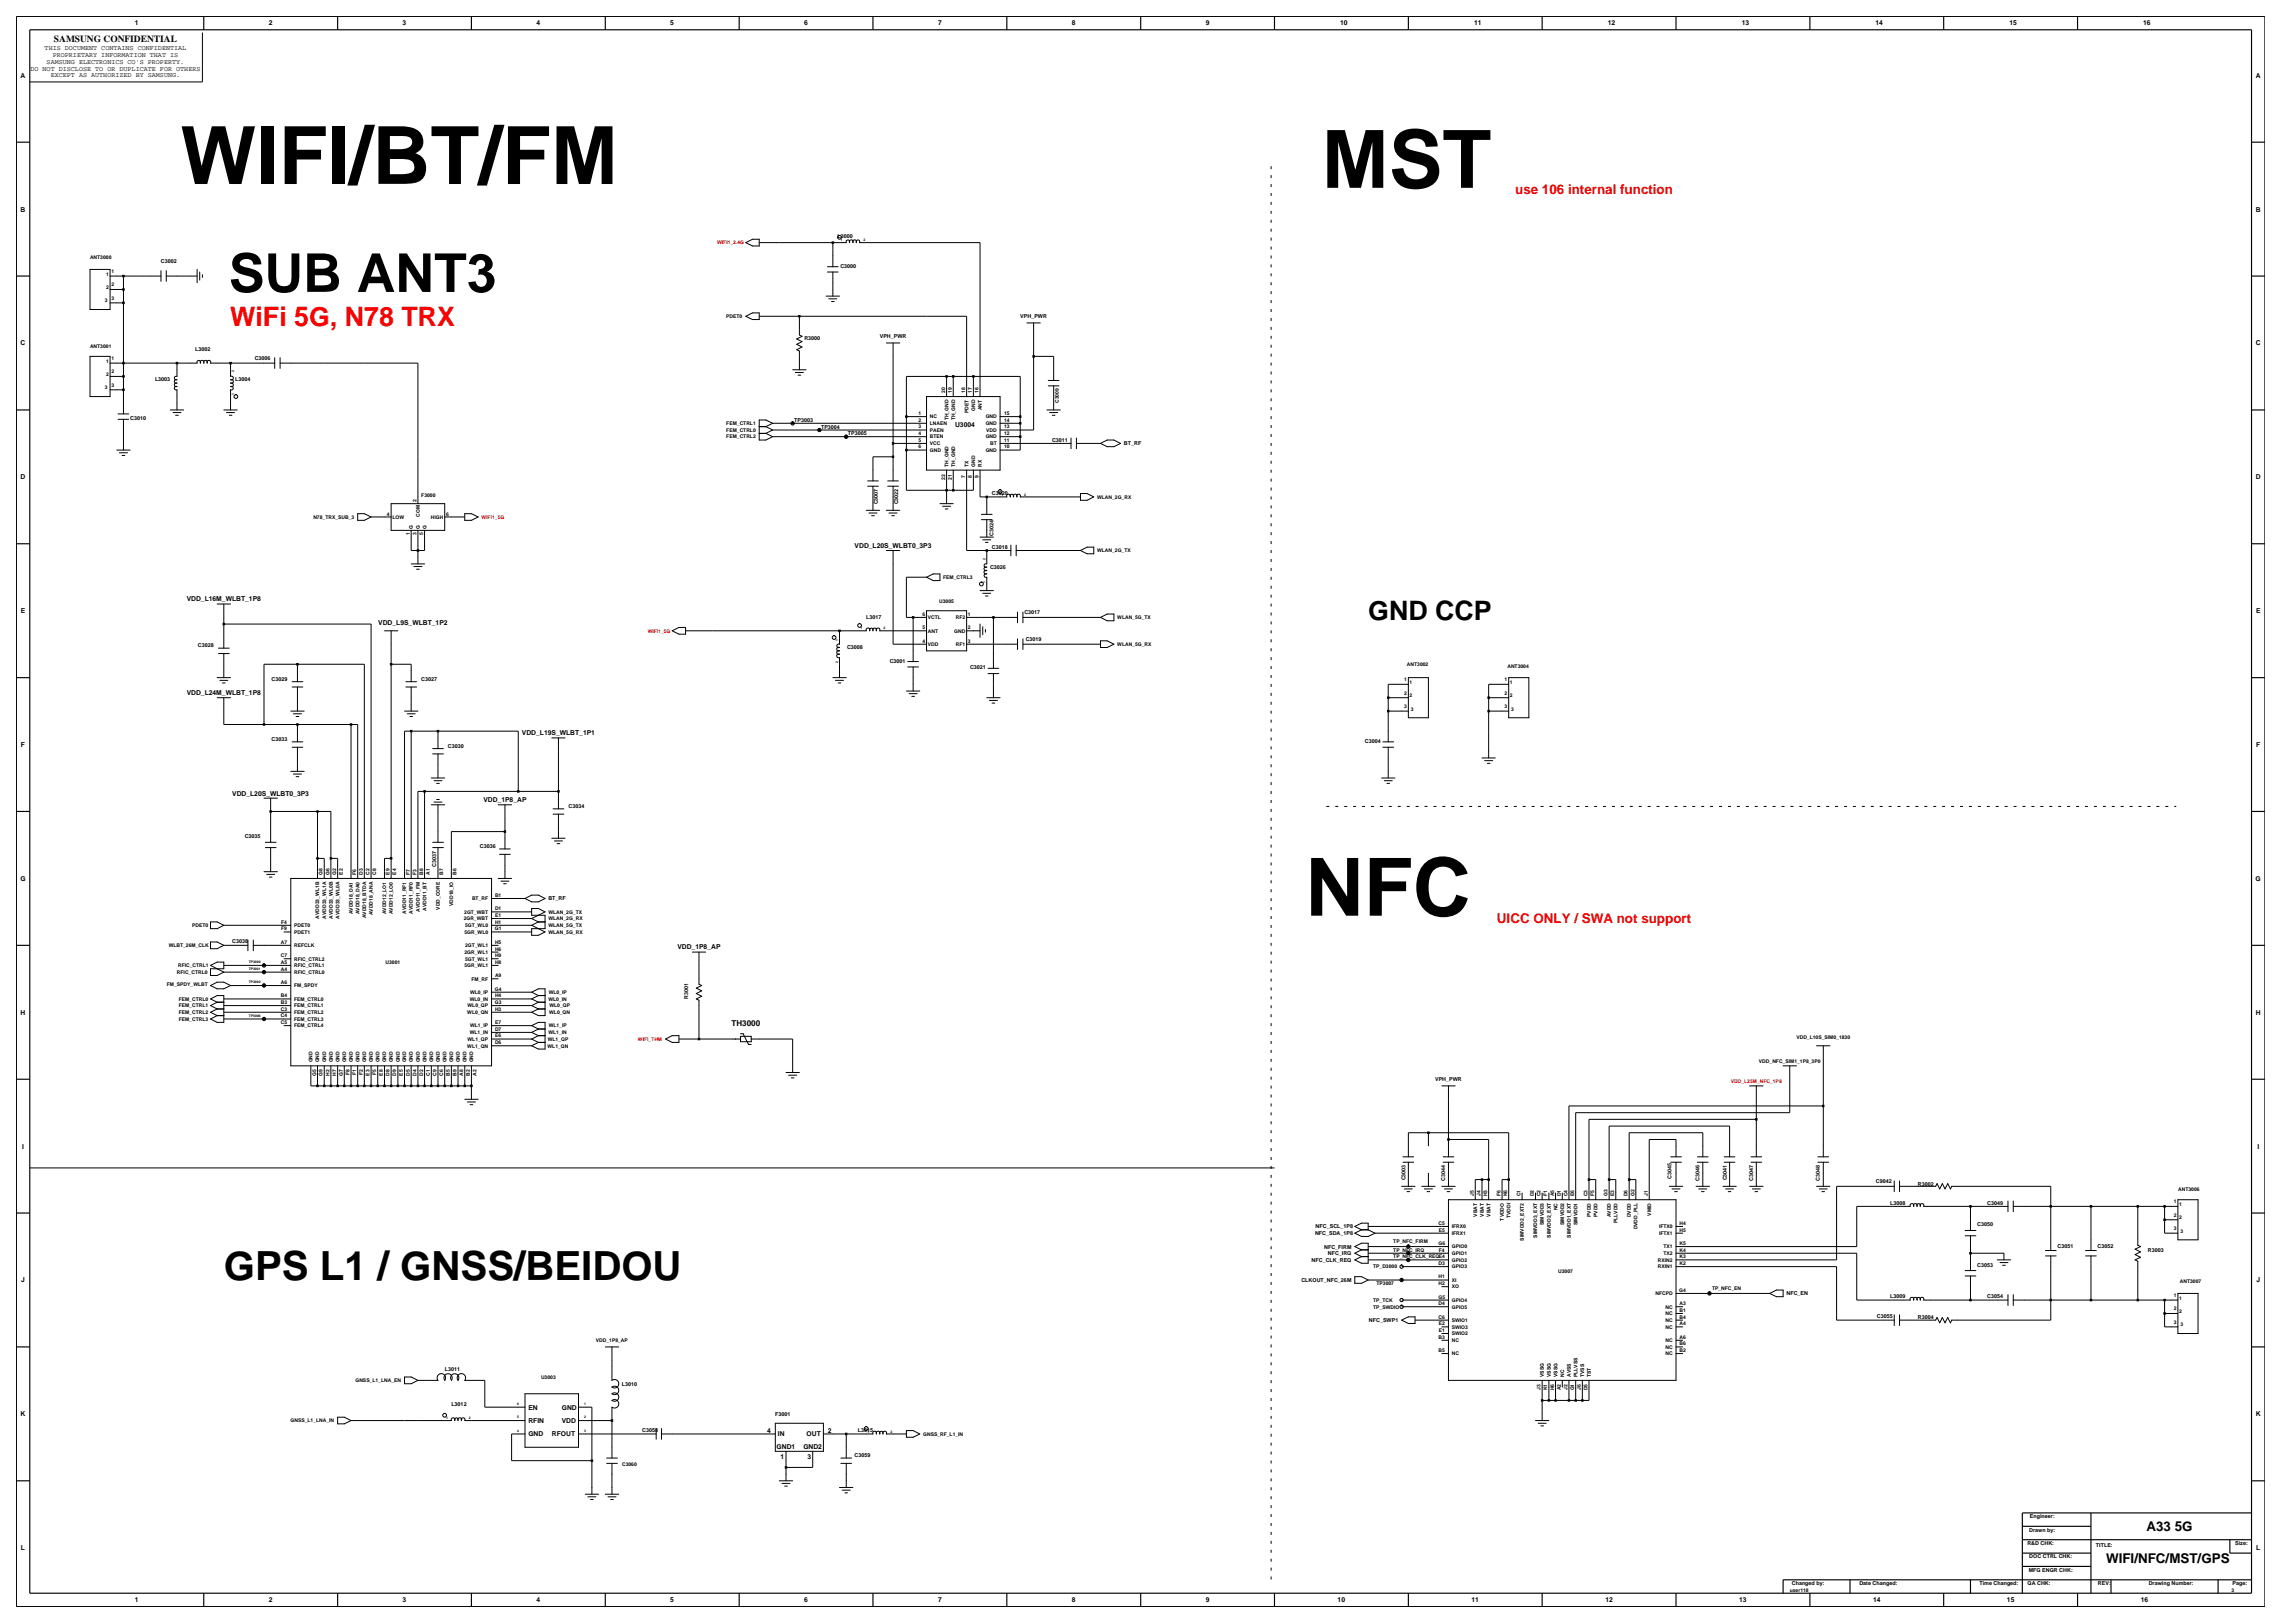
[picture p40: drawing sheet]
<svg xmlns="http://www.w3.org/2000/svg" width="420mm" height="297mm" viewBox="0 0 420 297" stroke-linecap="round" stroke-linejoin="round" font-family="sans-serif">
<defs><g id="words">
<g font-size="14.7">
<text x="33" y="33.7">WIFI/BT/FM</text>
<text x="241.9" y="34.4">MST</text>
<text x="238.9" y="167.6">NFC</text>
</g>
<text font-size="9.8" x="41.9" y="53.4">SUB ANT3</text>
<text font-size="7.4" x="41" y="234.2">GPS L1 / GNSS/BEIDOU</text>
<text font-size="4.9" fill="#f00" x="42.1" y="59.6">WiFi 5G, N78 TRX</text>
<text font-size="4.9" x="250.4" y="113.5">GND CCP</text>
<g font-size="2.5" fill="#f00">
<text x="277.3" y="35.5">use 106 internal function</text>
<text x="274" y="169">UICC ONLY / SWA not support</text>
</g>
<g font-size="2.5">
<text x="392.8" y="280.1">A33 5G</text>
<text x="385.4" y="285.9">WIFI/NFC/MST/GPS</text>
</g>
<text font-size="1.7" x="9.9" y="7.7">SAMSUNG CONFIDENTIAL</text>
<text font-size="1.5" x="133.9" y="187.7">TH3000</text>
<g font-size="1.2">
<text x="24.7" y="4.7">1</text>
<text x="49.2" y="4.7">2</text>
<text x="73.7" y="4.7">3</text>
<text x="98.2" y="4.7">4</text>
<text x="122.7" y="4.7">5</text>
<text x="147.2" y="4.7">6</text>
<text x="171.7" y="4.7">7</text>
<text x="196.2" y="4.7">8</text>
<text x="220.7" y="4.7">9</text>
<text x="245.3" y="4.7">10</text>
<text x="269.8" y="4.7">11</text>
<text x="294.3" y="4.7">12</text>
<text x="318.7" y="4.7">13</text>
<text x="343.2" y="4.7">14</text>
<text x="367.7" y="4.7">15</text>
<text x="392.2" y="4.7">16</text>
<text x="8.2" y="9.2">THIS DOCUMENT CONTAINS CONFIDENTIAL</text>
<text x="8.5" y="11.7">SAMSUNG ELECTRONICS CO'S PROPERTY.</text>
<text x="9.6" y="10.5">PROPRIETARY INFORMATION THAT IS</text>
<text x="3.8" y="14.2">A</text>
<text x="5.6" y="12.9">DO NOT DISCLOSE TO OR DUPLICATE FOR OTHERS</text>
<text x="9.3" y="14.1">EXCEPT AS AUTHORIZED BY SAMSUNG.</text>
<text x="412.8" y="14.2">A</text>
<text x="3.8" y="38.7">B</text>
<text x="412.8" y="38.7">B</text>
<text x="3.8" y="63.2">C</text>
<text x="412.8" y="63.2">C</text>
<text x="174.8" y="78.2">U3004</text>
<text x="3.8" y="87.7">D</text>
<text x="412.8" y="87.7">D</text>
<text x="156.4" y="100.3">VDD_L20S_WLBT0_3P3</text>
<text x="3.8" y="112.2">E</text>
<text x="34.2" y="110.1">VDD_L16M_WLBT_1P8</text>
<text x="412.9" y="112.2">E</text>
<text x="69.2" y="114.3">VDD_L9S_WLBT_1P2</text>
<text x="34.2" y="127.2">VDD_L24M_WLBT_1P8</text>
<text x="3.8" y="136.7">F</text>
<text x="95.5" y="134.6">VDD_L19S_WLBT_1P1</text>
<text x="412.9" y="136.7">F</text>
<text x="42.5" y="145.6">VDD_L20S_WLBT0_3P3</text>
<text x="88.5" y="146.8">VDD_1P8_AP</text>
<text x="3.7" y="161.2">G</text>
<text x="412.8" y="161.2">G</text>
<text x="124" y="173.7">VDD_1P8_AP</text>
<text x="3.8" y="185.7">H</text>
<text x="412.8" y="185.7">H</text>
<text x="4" y="210.2">I</text>
<text x="413.1" y="210.2">I</text>
<text x="3.9" y="234.7">J</text>
<text x="412.9" y="234.7">J</text>
<text x="96.7" y="257.9">EN</text>
<text x="102.8" y="257.9">GND</text>
<text x="3.8" y="259.2">K</text>
<text x="96.7" y="262.8">GND</text>
<text x="96.7" y="260.4">RFIN</text>
<text x="101" y="262.8">RFOUT</text>
<text x="102.8" y="260.4">VDD</text>
<text x="140.4" y="262.1">4</text>
<text x="142.4" y="262.8">IN</text>
<text x="147.6" y="262.8">OUT</text>
<text x="151.5" y="262.1">2</text>
<text x="412.8" y="259.2">K</text>
<text x="142.1" y="265.1">GND1</text>
<text x="142.9" y="267">1</text>
<text x="147" y="265.1">GND2</text>
<text x="147.8" y="267">3</text>
<text x="3.8" y="283.7">L</text>
<text x="412.9" y="283.7">L</text>
<text x="24.7" y="293.2">1</text>
<text x="49.2" y="293.2">2</text>
<text x="73.7" y="293.2">3</text>
<text x="98.2" y="293.2">4</text>
<text x="122.7" y="293.2">5</text>
<text x="147.2" y="293.2">6</text>
<text x="171.7" y="293.2">7</text>
<text x="196.2" y="293.2">8</text>
<text x="220.7" y="293.2">9</text>
<text x="244.8" y="293.2">10</text>
<text x="269.3" y="293.2">11</text>
<text x="293.8" y="293.2">12</text>
<text x="318.3" y="293.2">13</text>
<text x="342.8" y="293.2">14</text>
<text x="367.3" y="293.2">15</text>
<text x="391.8" y="293.2">16</text>
</g>
<g font-size="1">
<text x="153.3" y="43.5">L3000</text>
<text x="29.5" y="48.1">C3002</text>
<text x="153.8" y="49">C3000</text>
<text x="186.7" y="58.2">VPH_PWR</text>
<text x="35.7" y="64.2">L3002</text>
<text x="46.6" y="65.8">C3006</text>
<text x="147.2" y="62.2">R3000</text>
<text x="161" y="61.9">VPH_PWR</text>
<text x="28.4" y="69.8">L3003</text>
<text x="43.1" y="69.8">L3004</text>
<text x="23.8" y="76.9">C3010</text>
<text x="145.4" y="77.2">TP3003</text>
<text x="150.3" y="78.4">TP3004</text>
<text x="155.2" y="79.7">TP3005</text>
<text x="192.5" y="80.8">C3011</text>
<text x="205.7" y="81.5">BT_RF</text>
<text x="160.7" y="92.3" transform="rotate(-90 160.7 92.3)">C3007</text>
<text x="164.4" y="92.3" transform="rotate(-90 164.4 92.3)">C3022</text>
<text x="181.5" y="90.6">C3020</text>
<text x="181.5" y="100.4">C3018</text>
<text x="181.8" y="98.1" transform="rotate(-90 181.8 98.1)">C3024</text>
<text x="181.2" y="104.1">C3026</text>
<text x="158.5" y="113.2">L3017</text>
<text x="187.5" y="112.4">C3017</text>
<text x="36.2" y="118.5">C3028</text>
<text x="155" y="118.8">C3008</text>
<text x="187.7" y="117.3">C3019</text>
<text x="49.7" y="124.6">C3029</text>
<text x="77.1" y="124.6">C3027</text>
<text x="162.8" y="121.2">C3001</text>
<text x="177.5" y="122.5">C3021</text>
<text x="49.7" y="135.6">C3033</text>
<text x="82" y="136.9">C3030</text>
<text x="249.8" y="135.9">C3004</text>
<text x="104" y="147.9">C3034</text>
<text x="44.8" y="153.4">C3035</text>
<text x="87.8" y="155.2">C3036</text>
<text x="79.9" y="158.6" transform="rotate(-90 79.9 158.6)">C3037</text>
<text x="100.4" y="164.8">BT_RF</text>
<text x="42.5" y="172.5">C3038</text>
<text x="126" y="182.8" transform="rotate(-90 126 182.8)">R3001</text>
<text x="262.6" y="197.8">VPH_PWR</text>
<text x="305.9" y="215.7" transform="rotate(-90 305.9 215.7)">C3045</text>
<text x="257.2" y="216" transform="rotate(-90 257.2 216)">C3003</text>
<text x="264.5" y="216.2" transform="rotate(-90 264.5 216.2)">C3044</text>
<text x="311" y="216.2" transform="rotate(-90 311 216.2)">C3046</text>
<text x="316" y="216" transform="rotate(-90 316 216)">C3041</text>
<text x="320.8" y="216.2" transform="rotate(-90 320.8 216.2)">C3047</text>
<text x="333.1" y="216.2" transform="rotate(-90 333.1 216.2)">C3048</text>
<text x="343.3" y="216.6">C9042</text>
<text x="345.9" y="220.5">L3008</text>
<text x="351" y="217">R3002</text>
<text x="363.7" y="220.5">C3049</text>
<text x="240.7" y="226">NFC_SDA_1P8</text>
<text x="240.8" y="224.8">NFC_SCL_1P8</text>
<text x="361.8" y="224.4">C3050</text>
<text x="240" y="230.9">NFC_CLK_REQ</text>
<text x="242.3" y="228.5">NFC_FIRM</text>
<text x="243" y="229.7">NFC_IRQ</text>
<text x="361.8" y="231.8">C3053</text>
<text x="376.5" y="228.4">C3051</text>
<text x="383.9" y="228.4">C3052</text>
<text x="393.1" y="229">R3003</text>
<text x="238.2" y="234.6">CLKOUT_NFC_26M</text>
<text x="326.9" y="237">NFC_EN</text>
<text x="345.9" y="237.6">L3009</text>
<text x="363.7" y="237.6">C3054</text>
<text x="250.5" y="241.9">NFC_SWP1</text>
<text x="343.5" y="241.3">C3055</text>
<text x="351" y="241.4">R3004</text>
<text x="81.4" y="250.8">L3011</text>
<text x="82.6" y="257.2">L3012</text>
<text x="113.8" y="253.6">L3010</text>
<text x="117.5" y="262.1">C3058</text>
<text x="141.9" y="259.1">F3001</text>
<text x="157" y="262.1">L3015</text>
<text x="156.4" y="266.7">C3059</text>
<text x="371.4" y="280.2">Drawn by:</text>
<text x="371.5" y="277.8">Engineer:</text>
<text x="371" y="282.7">R&amp;D CHK:</text>
<text x="371.3" y="287.6">MFG ENGR CHK:</text>
<text x="371.4" y="285.2">DOC CTRL CHK:</text>
<text x="383.6" y="283">TITLE:</text>
<text x="409.1" y="282.7">Size:</text>
<text x="327.9" y="290.1">Changed by:</text>
<text x="340.3" y="290.1">Date Changed:</text>
<text x="362.2" y="290.1">Time Changed:</text>
<text x="371.1" y="290.1">QA CHK:</text>
<text x="383.9" y="290.1">REV:</text>
<text x="393.2" y="290.1">Drawing Number:</text>
<text x="408.6" y="290.1">Page:</text>
</g>
<g font-size=".9">
<text x="16.5" y="47.4">ANT3000</text>
<text x="19.4" y="50.4">1</text>
<text x="19.4" y="52.9">2</text>
<text x="20.4" y="50">1</text>
<text x="20.4" y="52.4">2</text>
<text x="19.2" y="55.3">3</text>
<text x="20.4" y="54.8">3</text>
<text x="132.9" y="58.2">PDET0</text>
<text x="16.5" y="63.7">ANT3001</text>
<text x="20.4" y="65.9">1</text>
<text x="19.2" y="71.3">3</text>
<text x="19.4" y="68.8">2</text>
<text x="19.4" y="66.4">1</text>
<text x="20.4" y="68.3">2</text>
<text x="20.4" y="70.8">3</text>
<text x="172.9" y="71.8" transform="rotate(-90 172.9 71.8)">20</text>
<text x="174.2" y="71.8" transform="rotate(-90 174.2 71.8)">19</text>
<text x="176.6" y="71.8" transform="rotate(-90 176.6 71.8)">18</text>
<text x="177.8" y="71.8" transform="rotate(-90 177.8 71.8)">17</text>
<text x="179.1" y="71.8" transform="rotate(-90 179.1 71.8)">16</text>
<text x="132.9" y="77.8">FEM_CTRL1</text>
<text x="168.1" y="77.2">2</text>
<text x="168.1" y="75.9">1</text>
<text x="170.2" y="77.8">LNAEN</text>
<text x="170.2" y="76.6">NC</text>
<text x="173.6" y="76.9" transform="rotate(-90 173.6 76.9)">TH_GND</text>
<text x="174.8" y="76.9" transform="rotate(-90 174.8 76.9)">TH_GND</text>
<text x="177.2" y="75.6" transform="rotate(-90 177.2 75.6)">PDET</text>
<text x="178.5" y="75.2" transform="rotate(-90 178.5 75.2)">GND</text>
<text x="179.7" y="75.1" transform="rotate(-90 179.7 75.1)">ANT</text>
<text x="180.4" y="77.8">GND</text>
<text x="180.4" y="76.6">GND</text>
<text x="183.7" y="77.2">14</text>
<text x="183.7" y="75.9">15</text>
<text x="193.7" y="73.7" transform="rotate(-90 193.7 73.7)">C3009</text>
<text x="132.9" y="80.2">FEM_CTRL2</text>
<text x="132.9" y="79">FEM_CTRL0</text>
<text x="168.1" y="78.4">3</text>
<text x="168.1" y="79.6">4</text>
<text x="168.1" y="80.9">5</text>
<text x="168.1" y="82.1">6</text>
<text x="170.2" y="79">PAEN</text>
<text x="170.2" y="80.2">BTEN</text>
<text x="170.2" y="81.5">VCC</text>
<text x="170.2" y="82.7">GND</text>
<text x="180.4" y="82.7">GND</text>
<text x="180.4" y="80.2">GND</text>
<text x="180.5" y="79">VDD</text>
<text x="181.2" y="81.5">BT</text>
<text x="183.7" y="82.1">10</text>
<text x="183.7" y="80.9">11</text>
<text x="183.7" y="79.6">12</text>
<text x="183.7" y="78.4">13</text>
<text x="172.9" y="87.8" transform="rotate(-90 172.9 87.8)">22</text>
<text x="173.6" y="85.4" transform="rotate(-90 173.6 85.4)">TH_GND</text>
<text x="174.2" y="87.8" transform="rotate(-90 174.2 87.8)">21</text>
<text x="174.8" y="85.4" transform="rotate(-90 174.8 85.4)">TH_GND</text>
<text x="176.6" y="87.5" transform="rotate(-90 176.6 87.5)">7</text>
<text x="177.2" y="85.4" transform="rotate(-90 177.2 85.4)">TX</text>
<text x="177.8" y="87.5" transform="rotate(-90 177.8 87.5)">8</text>
<text x="178.5" y="85.4" transform="rotate(-90 178.5 85.4)">GND</text>
<text x="179.1" y="87.5" transform="rotate(-90 179.1 87.5)">9</text>
<text x="179.7" y="85.4" transform="rotate(-90 179.7 85.4)">RX</text>
<text x="57.3" y="94.9">N78_TRX_SUB_3</text>
<text x="70.8" y="94.4">4</text>
<text x="71.8" y="94.9">LOW</text>
<text x="76.2" y="91.9" transform="rotate(-90 76.2 91.9)">2</text>
<text x="76.8" y="94.6" transform="rotate(-90 76.8 94.6)">COM</text>
<text x="77.1" y="90.9">F3000</text>
<text x="78.8" y="94.9">HIGH</text>
<text x="81.6" y="94.4">6</text>
<text x="200.8" y="91.3">WLAN_2G_RX</text>
<text x="75" y="97.8" transform="rotate(-90 75 97.8)">1</text>
<text x="75.6" y="96.8" transform="rotate(-90 75.6 96.8)">G</text>
<text x="76.2" y="97.8" transform="rotate(-90 76.2 97.8)">3</text>
<text x="76.8" y="96.8" transform="rotate(-90 76.8 96.8)">G</text>
<text x="77.5" y="97.8" transform="rotate(-90 77.5 97.8)">5</text>
<text x="78" y="96.8" transform="rotate(-90 78 96.8)">G</text>
<text x="200.8" y="101.1">WLAN_2G_TX</text>
<text x="172.6" y="106">FEM_CTRL3</text>
<text x="168.8" y="112.7">6</text>
<text x="169.8" y="113.3">VCTL</text>
<text x="171.9" y="110.3">U3005</text>
<text x="174.9" y="113.3">RF2</text>
<text x="177.1" y="112.7">1</text>
<text x="204.5" y="113.3">WLAN_5G_TX</text>
<text x="168.8" y="115.2">5</text>
<text x="168.8" y="117.6">4</text>
<text x="169.8" y="115.8">ANT</text>
<text x="169.8" y="118.2">VDD</text>
<text x="174.6" y="115.8">GND</text>
<text x="174.9" y="118.2">RF1</text>
<text x="177.1" y="115.2">2</text>
<text x="177.1" y="117.6">3</text>
<text x="204.5" y="118.2">WLAN_5G_RX</text>
<text x="257" y="124.7">1</text>
<text x="257.5" y="121.8">ANT3002</text>
<text x="258" y="125.2">1</text>
<text x="275.3" y="124.7">1</text>
<text x="275.9" y="122.2">ANT3004</text>
<text x="276.3" y="125.2">1</text>
<text x="257" y="127.1">2</text>
<text x="257" y="129.6">3</text>
<text x="258" y="127.6">2</text>
<text x="258.2" y="130">3</text>
<text x="275.3" y="127.1">2</text>
<text x="275.3" y="129.6">3</text>
<text x="276.3" y="127.6">2</text>
<text x="276.6" y="130">3</text>
<text x="59" y="160.1" transform="rotate(-90 59 160.1)">G8</text>
<text x="60.3" y="160.1" transform="rotate(-90 60.3 160.1)">G6</text>
<text x="61.5" y="160.1" transform="rotate(-90 61.5 160.1)">G2</text>
<text x="62.7" y="160.1" transform="rotate(-90 62.7 160.1)">E2</text>
<text x="65.2" y="160" transform="rotate(-90 65.2 160)">F6</text>
<text x="66.4" y="160.1" transform="rotate(-90 66.4 160.1)">D3</text>
<text x="67.6" y="160.1" transform="rotate(-90 67.6 160.1)">C2</text>
<text x="68.9" y="160.1" transform="rotate(-90 68.9 160.1)">C8</text>
<text x="71.3" y="160.1" transform="rotate(-90 71.3 160.1)">E9</text>
<text x="72.5" y="160.1" transform="rotate(-90 72.5 160.1)">E4</text>
<text x="75" y="160" transform="rotate(-90 75 160)">F7</text>
<text x="76.2" y="160" transform="rotate(-90 76.2 160)">F3</text>
<text x="77.4" y="160.1" transform="rotate(-90 77.4 160.1)">B8</text>
<text x="78.6" y="160.1" transform="rotate(-90 78.6 160.1)">A1</text>
<text x="81.1" y="160.1" transform="rotate(-90 81.1 160.1)">B7</text>
<text x="83.5" y="160.1" transform="rotate(-90 83.5 160.1)">B6</text>
<text x="64.6" y="167.3" transform="rotate(-90 64.6 167.3)">AVDD18_DA1</text>
<text x="65.8" y="167.3" transform="rotate(-90 65.8 167.3)">AVDD18_DA0</text>
<text x="68.2" y="167.5" transform="rotate(-90 68.2 167.5)">AVDD18_ANA</text>
<text x="70.7" y="167.3" transform="rotate(-90 70.7 167.3)">AVDD12_LO1</text>
<text x="71.9" y="167.3" transform="rotate(-90 71.9 167.3)">AVDD12_LO0</text>
<text x="74.4" y="167.2" transform="rotate(-90 74.4 167.2)">AVDD11_RF1</text>
<text x="75.6" y="167.2" transform="rotate(-90 75.6 167.2)">AVDD11_RF0</text>
<text x="76.8" y="166.8" transform="rotate(-90 76.8 166.8)">AVDD11_FM</text>
<text x="78" y="166.7" transform="rotate(-90 78 166.7)">AVDD11_BT</text>
<text x="80.5" y="166.5" transform="rotate(-90 80.5 166.5)">VDD_CORE</text>
<text x="82.9" y="165.8" transform="rotate(-90 82.9 165.8)">VDD18_IO</text>
<text x="85" y="167.2">2GT_WBT</text>
<text x="86.4" y="164.7">BT_RF</text>
<text x="90.6" y="166.6">D1</text>
<text x="90.6" y="164.1">B1</text>
<text x="90.6" y="167.8">E1</text>
<text x="100.4" y="167.2">WLAN_2G_TX</text>
<text x="30.9" y="173.3">WLBT_26M_CLK</text>
<text x="35.2" y="169.6">PDET0</text>
<text x="51.4" y="172.7">A7</text>
<text x="51.4" y="169">F4</text>
<text x="51.4" y="170.3">F9</text>
<text x="53.8" y="170.9">PDET1</text>
<text x="53.8" y="169.6">PDET0</text>
<text x="53.8" y="173.3">REFCLK</text>
<text x="58.4" y="168.1" transform="rotate(-90 58.4 168.1)">AVDD33_WL1B</text>
<text x="59.7" y="168.1" transform="rotate(-90 59.7 168.1)">AVDD33_WL1A</text>
<text x="60.9" y="168.1" transform="rotate(-90 60.9 168.1)">AVDD33_WL0B</text>
<text x="62.1" y="168.1" transform="rotate(-90 62.1 168.1)">AVDD33_WL0A</text>
<text x="67" y="168" transform="rotate(-90 67 168)">AVDD18_BTDA</text>
<text x="84.9" y="168.4">2GR_WBT</text>
<text x="85" y="170.9">5GR_WL0</text>
<text x="85.1" y="169.6">5GT_WL0</text>
<text x="85.1" y="173.3">2GT_WL1</text>
<text x="90.6" y="170.3">G1</text>
<text x="90.6" y="169">H1</text>
<text x="90.6" y="172.7">H5</text>
<text x="90.6" y="173.9">H6</text>
<text x="100.4" y="168.4">WLAN_2G_RX</text>
<text x="100.4" y="169.6">WLAN_5G_TX</text>
<text x="100.4" y="170.9">WLAN_5G_RX</text>
<text x="32.4" y="178.2">RFIC_CTRL0</text>
<text x="32.6" y="177">RFIC_CTRL1</text>
<text x="51.4" y="175.1">C7</text>
<text x="51.4" y="177.6">A4</text>
<text x="51.4" y="176.4">A5</text>
<text x="53.8" y="175.8">RFIC_CTRL2</text>
<text x="53.8" y="178.2">RFIC_CTRL0</text>
<text x="53.8" y="177">RFIC_CTRL1</text>
<text x="70.5" y="176.4">U3001</text>
<text x="85" y="177">5GR_WL1</text>
<text x="85" y="174.5">2GR_WL1</text>
<text x="85.1" y="175.8">5GT_WL1</text>
<text x="86.3" y="179.4">FM_RF</text>
<text x="90.6" y="176.4">H8</text>
<text x="90.6" y="175.1">H9</text>
<text x="90.6" y="178.8">A9</text>
<text x="30.6" y="180.4">FM_SPDY_WLBT</text>
<text x="32.7" y="184.3">FEM_CTRL1</text>
<text x="32.7" y="183.1">FEM_CTRL0</text>
<text x="32.7" y="185.6">FEM_CTRL2</text>
<text x="51.4" y="185">C3</text>
<text x="51.4" y="183.7">B3</text>
<text x="51.4" y="182.5">B4</text>
<text x="51.4" y="180.1">A6</text>
<text x="53.8" y="185.6">FEM_CTRL2</text>
<text x="53.8" y="180.7">FM_SPDY</text>
<text x="53.8" y="184.3">FEM_CTRL1</text>
<text x="53.8" y="183.1">FEM_CTRL0</text>
<text x="85.5" y="185.6">WL0_QN</text>
<text x="85.6" y="184.3">WL0_QP</text>
<text x="86" y="183.1">WL0_IN</text>
<text x="86" y="181.9">WL0_IP</text>
<text x="90.6" y="183.7">G3</text>
<text x="90.6" y="181.3">G4</text>
<text x="90.6" y="185">H3</text>
<text x="90.6" y="182.5">H4</text>
<text x="100.4" y="183.1">WL0_IN</text>
<text x="100.4" y="181.9">WL0_IP</text>
<text x="100.5" y="185.6">WL0_QN</text>
<text x="100.6" y="184.3">WL0_QP</text>
<text x="32.7" y="186.8">FEM_CTRL3</text>
<text x="51.4" y="187.4">C5</text>
<text x="51.4" y="186.2">C4</text>
<text x="53.8" y="186.8">FEM_CTRL3</text>
<text x="53.8" y="188">FEM_CTRL4</text>
<text x="85.5" y="191.7">WL1_QN</text>
<text x="85.6" y="190.5">WL1_QP</text>
<text x="86" y="189.2">WL1_IN</text>
<text x="86" y="188">WL1_IP</text>
<text x="90.6" y="191.1">D6</text>
<text x="90.6" y="188.6">D7</text>
<text x="90.6" y="189.8">E6</text>
<text x="90.6" y="187.4">E7</text>
<text x="100.2" y="191.7">WL1_QN</text>
<text x="100.3" y="190.5">WL1_QP</text>
<text x="100.4" y="189.2">WL1_IN</text>
<text x="100.4" y="188">WL1_IP</text>
<text x="328.8" y="190.2">VDD_L10S_SIM0_1830</text>
<text x="57.2" y="194.4" transform="rotate(-90 57.2 194.4)">GND</text>
<text x="57.8" y="196.9" transform="rotate(-90 57.8 196.9)">G5</text>
<text x="58.4" y="194.4" transform="rotate(-90 58.4 194.4)">GND</text>
<text x="59" y="196.9" transform="rotate(-90 59 196.9)">G9</text>
<text x="59.7" y="194.4" transform="rotate(-90 59.7 194.4)">GND</text>
<text x="60.3" y="196.8" transform="rotate(-90 60.3 196.8)">H2</text>
<text x="60.9" y="194.4" transform="rotate(-90 60.9 194.4)">GND</text>
<text x="61.5" y="196.8" transform="rotate(-90 61.5 196.8)">H7</text>
<text x="62.1" y="194.4" transform="rotate(-90 62.1 194.4)">GND</text>
<text x="62.7" y="196.9" transform="rotate(-90 62.7 196.9)">G7</text>
<text x="63.3" y="194.4" transform="rotate(-90 63.3 194.4)">GND</text>
<text x="64" y="196.8" transform="rotate(-90 64 196.8)">F8</text>
<text x="64.6" y="194.4" transform="rotate(-90 64.6 194.4)">GND</text>
<text x="65.2" y="196.8" transform="rotate(-90 65.2 196.8)">F1</text>
<text x="65.8" y="194.4" transform="rotate(-90 65.8 194.4)">GND</text>
<text x="66.4" y="196.8" transform="rotate(-90 66.4 196.8)">F2</text>
<text x="67" y="194.4" transform="rotate(-90 67 194.4)">GND</text>
<text x="67.6" y="196.8" transform="rotate(-90 67.6 196.8)">E3</text>
<text x="68.2" y="194.4" transform="rotate(-90 68.2 194.4)">GND</text>
<text x="68.9" y="196.8" transform="rotate(-90 68.9 196.8)">F5</text>
<text x="69.5" y="194.4" transform="rotate(-90 69.5 194.4)">GND</text>
<text x="70.1" y="196.8" transform="rotate(-90 70.1 196.8)">E8</text>
<text x="70.7" y="194.4" transform="rotate(-90 70.7 194.4)">GND</text>
<text x="71.3" y="196.8" transform="rotate(-90 71.3 196.8)">D8</text>
<text x="71.9" y="194.4" transform="rotate(-90 71.9 194.4)">GND</text>
<text x="72.5" y="196.8" transform="rotate(-90 72.5 196.8)">D9</text>
<text x="73.1" y="194.4" transform="rotate(-90 73.1 194.4)">GND</text>
<text x="73.7" y="196.8" transform="rotate(-90 73.7 196.8)">E5</text>
<text x="74.4" y="194.4" transform="rotate(-90 74.4 194.4)">GND</text>
<text x="75" y="196.8" transform="rotate(-90 75 196.8)">D5</text>
<text x="75.6" y="194.4" transform="rotate(-90 75.6 194.4)">GND</text>
<text x="76.2" y="196.8" transform="rotate(-90 76.2 196.8)">D4</text>
<text x="76.8" y="194.4" transform="rotate(-90 76.8 194.4)">GND</text>
<text x="77.4" y="196.8" transform="rotate(-90 77.4 196.8)">D2</text>
<text x="78" y="194.4" transform="rotate(-90 78 194.4)">GND</text>
<text x="78.6" y="196.8" transform="rotate(-90 78.6 196.8)">C1</text>
<text x="79.3" y="194.4" transform="rotate(-90 79.3 194.4)">GND</text>
<text x="79.9" y="196.8" transform="rotate(-90 79.9 196.8)">C9</text>
<text x="80.5" y="194.4" transform="rotate(-90 80.5 194.4)">GND</text>
<text x="81.1" y="196.8" transform="rotate(-90 81.1 196.8)">C6</text>
<text x="81.7" y="194.4" transform="rotate(-90 81.7 194.4)">GND</text>
<text x="82.3" y="196.8" transform="rotate(-90 82.3 196.8)">B5</text>
<text x="82.9" y="194.4" transform="rotate(-90 82.9 194.4)">GND</text>
<text x="83.5" y="196.8" transform="rotate(-90 83.5 196.8)">B9</text>
<text x="84.1" y="194.4" transform="rotate(-90 84.1 194.4)">GND</text>
<text x="84.8" y="196.8" transform="rotate(-90 84.8 196.8)">A8</text>
<text x="85.4" y="194.4" transform="rotate(-90 85.4 194.4)">GND</text>
<text x="86" y="196.8" transform="rotate(-90 86 196.8)">B2</text>
<text x="86.6" y="194.4" transform="rotate(-90 86.6 194.4)">GND</text>
<text x="87.2" y="196.8" transform="rotate(-90 87.2 196.8)">A2</text>
<text x="321.9" y="194.4">VDD_NFC_SIM1_1P8_3P0</text>
<text x="269.7" y="218.8" transform="rotate(-90 269.7 218.8)">J5</text>
<text x="270.9" y="218.8" transform="rotate(-90 270.9 218.8)">J4</text>
<text x="272.1" y="218.9" transform="rotate(-90 272.1 218.9)">H3</text>
<text x="274.6" y="218.8" transform="rotate(-90 274.6 218.8)">F6</text>
<text x="275.8" y="218.9" transform="rotate(-90 275.8 218.9)">K6</text>
<text x="278.3" y="218.9" transform="rotate(-90 278.3 218.9)">C1</text>
<text x="280.7" y="218.9" transform="rotate(-90 280.7 218.9)">D2</text>
<text x="282" y="218.9" transform="rotate(-90 282 218.9)">C2</text>
<text x="283.2" y="218.8" transform="rotate(-90 283.2 218.8)">F1</text>
<text x="284.4" y="218.9" transform="rotate(-90 284.4 218.9)">A5</text>
<text x="285" y="221.5" transform="rotate(-90 285 221.5)">NC</text>
<text x="285.6" y="218.9" transform="rotate(-90 285.6 218.9)">D1</text>
<text x="286.8" y="218.9" transform="rotate(-90 286.8 218.9)">C4</text>
<text x="288.1" y="218.9" transform="rotate(-90 288.1 218.9)">E6</text>
<text x="290.5" y="218.9" transform="rotate(-90 290.5 218.9)">C3</text>
<text x="291.7" y="218.8" transform="rotate(-90 291.7 218.8)">F5</text>
<text x="294.2" y="218.9" transform="rotate(-90 294.2 218.9)">G3</text>
<text x="295.4" y="218.9" transform="rotate(-90 295.4 218.9)">E3</text>
<text x="297.9" y="218.9" transform="rotate(-90 297.9 218.9)">D6</text>
<text x="299.1" y="218.9" transform="rotate(-90 299.1 218.9)">G2</text>
<text x="301.5" y="218.8" transform="rotate(-90 301.5 218.8)">J1</text>
<text x="397.8" y="220.2">1</text>
<text x="398.6" y="218">ANT3006</text>
<text x="398.8" y="220.7">1</text>
<text x="255" y="227.5">TP_NFC_FIRM</text>
<text x="263.2" y="227.8">G6</text>
<text x="263.3" y="224.1">C5</text>
<text x="263.3" y="225.4">E5</text>
<text x="265.7" y="226">IFRX1</text>
<text x="265.7" y="224.7">IFRX0</text>
<text x="270.3" y="222.6" transform="rotate(-90 270.3 222.6)">VBAT</text>
<text x="271.5" y="222.6" transform="rotate(-90 271.5 222.6)">VBAT</text>
<text x="272.8" y="222.6" transform="rotate(-90 272.8 222.6)">VBAT</text>
<text x="275.2" y="223.3" transform="rotate(-90 275.2 223.3)">TVDDO</text>
<text x="276.4" y="222.9" transform="rotate(-90 276.4 222.9)">TVDDI</text>
<text x="278.9" y="227" transform="rotate(-90 278.9 227)">SIMVDD2_EXT2</text>
<text x="281.3" y="226.5" transform="rotate(-90 281.3 226.5)">SIMVDD3_EXT</text>
<text x="282.6" y="224.2" transform="rotate(-90 282.6 224.2)">SIMVDD3</text>
<text x="283.8" y="226.5" transform="rotate(-90 283.8 226.5)">SIMVDD2_EXT</text>
<text x="286.2" y="224.2" transform="rotate(-90 286.2 224.2)">SIMVDD2</text>
<text x="287.5" y="226.5" transform="rotate(-90 287.5 226.5)">SIMVDD1_EXT</text>
<text x="288.7" y="224.2" transform="rotate(-90 288.7 224.2)">SIMVDD1</text>
<text x="291.1" y="222.7" transform="rotate(-90 291.1 222.7)">PVDD</text>
<text x="292.4" y="222.7" transform="rotate(-90 292.4 222.7)">PVDD</text>
<text x="294.8" y="222.7" transform="rotate(-90 294.8 222.7)">AVDD</text>
<text x="296" y="223.8" transform="rotate(-90 296 223.8)">PLLVDD</text>
<text x="298.5" y="222.7" transform="rotate(-90 298.5 222.7)">DVDD</text>
<text x="299.7" y="225" transform="rotate(-90 299.7 225)">DVDD_PLL</text>
<text x="302.1" y="222.4" transform="rotate(-90 302.1 222.4)">VMID</text>
<text x="303.6" y="224.7">IFTX0</text>
<text x="303.6" y="226">IFTX1</text>
<text x="307.4" y="227.8">K5</text>
<text x="307.4" y="224.1">H4</text>
<text x="307.4" y="225.4">H5</text>
<text x="397.8" y="222.6">2</text>
<text x="397.8" y="225.1">3</text>
<text x="398.8" y="223.1">2</text>
<text x="399" y="225.6">3</text>
<text x="251.3" y="232.1">TP_D3000</text>
<text x="255" y="230.3">TP_NFC_CLK_REQE4</text>
<text x="255" y="229">TP_NFC_IRQ</text>
<text x="263.3" y="233.9">H1</text>
<text x="263.3" y="231.5">D3</text>
<text x="263.3" y="229">F4</text>
<text x="265.7" y="228.4">GPIO0</text>
<text x="265.7" y="229.7">GPIO1</text>
<text x="265.7" y="230.9">GPIO2</text>
<text x="265.7" y="232.1">GPIO3</text>
<text x="285.2" y="233">U3007</text>
<text x="303.4" y="230.9">RXIN2</text>
<text x="303.4" y="232.1">RXIN1</text>
<text x="304.4" y="229.7">TX2</text>
<text x="304.4" y="228.4">TX1</text>
<text x="307.4" y="230.3">K3</text>
<text x="307.4" y="229">K4</text>
<text x="307.4" y="231.5">K2</text>
<text x="251.3" y="238.2">TP_TCK</text>
<text x="251.3" y="239.4">TP_SWDIO</text>
<text x="251.9" y="235.2">TP3007</text>
<text x="263.2" y="237.6">G5</text>
<text x="263.3" y="235.2">H2</text>
<text x="263.3" y="238.8">D4</text>
<text x="265.7" y="238.2">GPIO4</text>
<text x="265.7" y="234.6">XI</text>
<text x="265.7" y="235.8">XO</text>
<text x="265.7" y="239.4">GPIO5</text>
<text x="302.9" y="237">NFCPD</text>
<text x="304.8" y="239.4">NC</text>
<text x="307.3" y="236.4">G4</text>
<text x="307.4" y="238.8">A3</text>
<text x="313.3" y="236.1">TP_NFC_EN</text>
<text x="397.8" y="237.3">1</text>
<text x="397.8" y="239.8">2</text>
<text x="398.8" y="237.8">1</text>
<text x="398.9" y="234.8">ANT3007</text>
<text x="109.1" y="245.6">VDD_1P8_AP</text>
<text x="263.3" y="241.3">C6</text>
<text x="263.3" y="245">B3</text>
<text x="263.3" y="243.7">E1</text>
<text x="263.3" y="242.5">E2</text>
<text x="265.7" y="244.3">SWIO2</text>
<text x="265.7" y="243.1">SWIO3</text>
<text x="265.7" y="241.9">SWIO1</text>
<text x="265.7" y="245.6">NC</text>
<text x="304.8" y="240.7">NC</text>
<text x="304.8" y="241.9">NC</text>
<text x="304.8" y="243.1">NC</text>
<text x="304.8" y="245.6">NC</text>
<text x="307.4" y="240.1">B1</text>
<text x="307.4" y="241.3">B4</text>
<text x="307.4" y="242.5">A4</text>
<text x="307.4" y="245">A6</text>
<text x="397.8" y="242.2">3</text>
<text x="398.8" y="240.3">2</text>
<text x="399" y="242.7">3</text>
<text x="263.3" y="247.4">B5</text>
<text x="265.7" y="248">NC</text>
<text x="282.6" y="252" transform="rotate(-90 282.6 252)">VSSG</text>
<text x="283.8" y="252" transform="rotate(-90 283.8 252)">VSSG</text>
<text x="285" y="252" transform="rotate(-90 285 252)">VSSG</text>
<text x="286.2" y="252" transform="rotate(-90 286.2 252)">NC</text>
<text x="287.5" y="252" transform="rotate(-90 287.5 252)">AVSS</text>
<text x="288.7" y="252" transform="rotate(-90 288.7 252)">PLLVSS</text>
<text x="289.9" y="252" transform="rotate(-90 289.9 252)">TVSS</text>
<text x="291.1" y="252" transform="rotate(-90 291.1 252)">TST</text>
<text x="304.8" y="248">NC</text>
<text x="304.8" y="246.8">NC</text>
<text x="307.4" y="247.4">B2</text>
<text x="307.4" y="246.2">B6</text>
<text x="65.1" y="252.9">GNSS_L1_LNA_EN</text>
<text x="99" y="252.3">U3003</text>
<text x="282" y="254.3" transform="rotate(-90 282 254.3)">J3</text>
<text x="283.2" y="254.4" transform="rotate(-90 283.2 254.4)">K1</text>
<text x="284.4" y="254.4" transform="rotate(-90 284.4 254.4)">H6</text>
<text x="285.6" y="254.4" transform="rotate(-90 285.6 254.4)">A2</text>
<text x="286.8" y="254.3" transform="rotate(-90 286.8 254.3)">J2</text>
<text x="288.1" y="254.4" transform="rotate(-90 288.1 254.4)">G1</text>
<text x="289.3" y="254.3" transform="rotate(-90 289.3 254.3)">J6</text>
<text x="290.5" y="254.4" transform="rotate(-90 290.5 254.4)">D5</text>
<text x="53.2" y="260.3">GNSS_L1_LNA_IN</text>
<text x="168.9" y="262.7">GNSS_RF_L1_IN</text>
<text x="113.8" y="268.2">C3060</text>
<text x="327.5" y="291.2">user118</text>
<text x="408.4" y="291.2">3</text>
</g>
<g font-size=".9" fill="#f00">
<text x="131.2" y="44.7">WIFI1_2.4G</text>
<text x="88.1" y="94.9">WIFI1_5G</text>
<text x="118.5" y="115.8">WIFI1_5G</text>
<text x="116.7" y="190.5">WIFI_THM</text>
<text x="316.8" y="198.1">VDD_L25M_NFC_1P8</text>
</g>
<g font-size=".6">
<text x="153.9" y="44.2">1</text>
<text x="158" y="44.2">2</text>
<text x="42.9" y="68.2" transform="rotate(-90 42.9 68.2)">2</text>
<text x="42.9" y="72.3" transform="rotate(-90 42.9 72.3)">1</text>
<text x="183.3" y="90.7">1</text>
<text x="187.4" y="90.7">2</text>
<text x="180.3" y="106.6" transform="rotate(-90 180.3 106.6)">1</text>
<text x="180.3" y="102.4" transform="rotate(-90 180.3 102.4)">2</text>
<text x="153.4" y="117.2" transform="rotate(-90 153.4 117.2)">1</text>
<text x="157.6" y="115.2">1</text>
<text x="161.7" y="115.2">2</text>
<text x="153.4" y="121.4" transform="rotate(-90 153.4 121.4)">2</text>
<text x="45.5" y="176.3">TP3000</text>
<text x="45.5" y="179.9">TP3002</text>
<text x="45.5" y="177.5">TP3001</text>
<text x="45.6" y="186.1">TP3006</text>
<text x="94.7" y="257.1">6</text>
<text x="106.9" y="257.1">1</text>
<text x="81.6" y="259.7">1</text>
<text x="85.8" y="259.7">2</text>
<text x="94.7" y="262">4</text>
<text x="94.7" y="259.5">5</text>
<text x="106.9" y="259.5">2</text>
<text x="106.9" y="262">3</text>
<text x="158.8" y="262.1">1</text>
<text x="162.9" y="262.1">2</text>
</g>
</g></defs>
<g fill="none" stroke="#000" stroke-width=".18">
<path d="M37 5.9v9.1h-31.5M16.5 49.3h3.6v7.3h-3.6zM20.1 55.4h2.5M20.1 50.5h9.4M20.1 53h2.5M22.6 50.5v25.2M29.5 49.5v2M30.4 50.5h5.7M30.4 49.5v2M36.1 49.3v2.4M36.5 49.8v1.5M37 50.3v.5"/>
<path d="M136.5 44.4l1.2-.6h1.2v1.2h-1.2zM136.5 57.9l1.2-.6h1.2v1.2h-1.2zM138.9 44.4h16a.34 .34 0 0 1 .3-.5 .34 .34 0 0 1 .3 .5 .35 .35 0 0 1 .3-.5 .35 .35 0 0 1 .3 .5M138.9 57.9h38v14.7M146.3 57.9v3.4l.5 .2-1 .5 1 .5-1 .5 1 .5-1 .5 .5 .2v3.5M151.2 54.2h2.4M151.4 48.8h2M151.4 49.8h2M151.7 54.7h1.4M152.2 55.2h.5M152.4 44.4v4.4M152.4 49.8v4.4"/>
<path d="M156.1 44.4a.35 .35 0 0 1 .3-.5 .35 .35 0 0 1 .3 .5M156.7 44.4a.34 .34 0 0 1 .3-.5 .34 .34 0 0 1 .3 .5h22.1v28.2M187.9 59.1h2.5M189.2 59.1v19.6h-6.2M16.5 65.2h3.6v7.4h-3.6zM20.1 66.4h16M20.1 71.3h2.5M20.1 68.9h2.5M21.6 75.7h2M21.6 76.7h2M22.6 76.7v5.7M31.2 75h2.4"/>
<path d="M31.7 75.5h1.4M32.1 76h.5M32.4 66.4v2.5M32.4 68.9a.34 .34 0 0 0-.5 .3 .34 .34 0 0 0 .5 .3 .34 .34 0 0 0-.5 .3 .34 .34 0 0 0 .5 .3 .34 .34 0 0 0-.5 .3 .34 .34 0 0 0 .5 .3 .34 .34 0 0 0-.5 .3 .34 .34 0 0 0 .5 .3v3.7M36.1 66.4a.34 .34 0 0 1 .3-.4 .34 .34 0 0 1 .3 .4M36.7 66.4a.35 .35 0 0 1 .3-.5 .35 .35 0 0 1 .3 .5 .35 .35 0 0 1 .3-.5 .35 .35 0 0 1 .3 .5 .35 .35 0 0 1 .3-.5 .35 .35 0 0 1 .3 .6l11.8-.1M41 75h2.4M41.5 75.5h1.4M41.9 76h.5M42.2 68.9a.35 .35 0 0 1 .5 .3 .35 .35 0 0 1-.5 .3 .35 .35 0 0 1 .5 .3 .35 .35 0 0 1-.5 .3 .35 .35 0 0 1 .5 .3 .35 .35 0 0 1-.5 .3 .34 .34 0 0 1 .5 .3 .34 .34 0 0 1-.5 .3v3.7M42.2 66.4v2.5M50.3 65.5v1.9"/>
<path d="M51.3 66.4h25.2v25.8M51.3 65.5v1.9M138.9 79.3h1.3M138.9 78.1h1.3M140.2 78.1l1.2 .6M140.2 79.3l1.2 .6M141.4 77.5h28.2M141.4 78.7h28.2M141.4 79.9h28.2M141.4 77.5l-1.2-.6h-1.3v3.6h1.3l1.2-.6M141.4 78.7l-1.2 .6M141.4 77.5l-1.2 .6"/>
<path d="M145.1 67.7h2.4M145.6 68.2h1.4M146.1 68.7h.4M162.2 62.8h2.5M163.4 62.8v25.2M165.9 76.2h3.7M169.6 72.6h13.4v13.4h-13.4zM173.2 68.9v3.7M174.4 68.9v3.7M178.1 68.9v3.7M183 76.2h3.7M183 77.5h3.7"/>
<path d="M183 79.9h3.7M189.2 65.2h3.6v4.4M191.6 75h2.4M191.8 70.6h2M191.8 69.6h2M192.1 75.5h1.5M192.6 76h.5M192.8 70.6v4.4M21.4 82.4h2.4M21.9 82.8h1.4M22.3 83.3h.5M65.5 94h1.2l1.2 .6-1.2 .6h-1.2z"/>
<path d="M67.9 94.6h3.7M71.6 92.2h9.8v4.8h-9.8zM75.2 97v3.7h2.5v-3.7M76.5 97v6.2M81.4 94.6h3.7M85.1 94h1.2l1.2 .6-1.2 .6h-1.2zM158.5 93.4h2.5M158.8 88h1.9M158.8 89h1.9M159 93.9h1.5M159.5 94.4h.5M159.8 89v4.4"/>
<path d="M162.2 93.4h2.5M162.5 88h1.9M162.5 89h1.9M162.7 93.9h1.5M163.2 94.4h.5M163.4 89v4.4M163.4 81.1h6.2M163.4 83.6h-3.6v4.4M165.9 82.4h3.7M172 92.2h2.4M172.5 92.6h1.5M173 93.1h.5"/>
<path d="M173.2 86v6.2M174.4 86v3.7M176.9 86v14.7h8.1M179.4 86v4.9h4.9a.35 .35 0 0 1 .3-.5 .35 .35 0 0 1 .3 .5M179.4 98.3h2.4M179.6 94.1h2M179.6 95.1h2M179.8 98.8h1.5M180.3 99.3h.5M180.6 90.9v3.2M180.6 95.1v3.2M183 82.4h3.7v-13.5h-20.8v20.8h12.2v-3.7"/>
<path d="M183 81.1h13M184.9 90.9a.34 .34 0 0 1 .3-.5 .34 .34 0 0 1 .3 .5 .35 .35 0 0 1 .3-.5 .35 .35 0 0 1 .3 .5M185 99.7v2M186 99.7v2M186.1 90.9a.35 .35 0 0 1 .3-.5 .35 .35 0 0 1 .3 .5M186.7 90.9h11M196 80.2v1.9M197 81.1h4.4M197 80.2v1.9M197.7 90.3h1.2l1.3 .6-1.3 .6h-1.2zM201.4 81.1l1.2-.6h1.3l1.2 .6-1.2 .6h-1.3zM39.7 110.5h2.5"/>
<path d="M40 118.6h1.9M40 119.6h1.9M41 114.2h26.9v46.5M41 110.5v8.1M41 119.6v4.4M70.4 115.4h2.4M71.6 115.4v45.3M75.2 103.2h2.5M75.7 103.7h1.5M76.2 104.2h.5M123 115.4l1.2-.6h1.3v1.2h-1.3zM125.5 115.4h33a.35 .35 0 0 1 .4-.5 .35 .35 0 0 1 .3 .5 .33 .33 0 0 1 .3-.5 .33 .33 0 0 1 .3 .5 .35 .35 0 0 1 .3-.5 .35 .35 0 0 1 .3 .5"/>
<path d="M153.6 115.4v2.5a.34 .34 0 0 0-.5 .3 .34 .34 0 0 0 .5 .3M153.6 118.5a.35 .35 0 0 0-.5 .3 .35 .35 0 0 0 .5 .3 .35 .35 0 0 0-.5 .3 .35 .35 0 0 0 .5 .3M153.6 119.7a.35 .35 0 0 0-.5 .3 .35 .35 0 0 0 .5 .3v3.7M160.4 115.4a.35 .35 0 0 1 .3-.5 .35 .35 0 0 1 .3 .5h8.6M162.2 100.7h2.5M163.4 100.7v17.2h6.2M167.1 113v8.1M169.6 105.6h-3.7v7.4h3.7M169.6 111.8h7.3v7.3h-7.3zM169.6 105.6l1.2-.6h1.2v1.2h-1.2zM176.9 117.9h9.3M176.9 115.4h2.5"/>
<path d="M176.9 113h9.3M179.4 114.2v2.4M179.4 108.1h2.4M179.8 108.6h1.5M179.8 114.7v1.5M180.3 109.1h.5M180.3 115.2v.5M180.6 105a.34 .34 0 0 0-.5 .3 .34 .34 0 0 0 .5 .3v2.5M180.6 100.7v2.5a.33 .33 0 0 0-.5 .3 .33 .33 0 0 0 .5 .3 .35 .35 0 0 0-.5 .3 .35 .35 0 0 0 .5 .3 .35 .35 0 0 0-.5 .3 .35 .35 0 0 0 .5 .3M181.8 113v9.3M186 100.7h11.7M186.2 112v2"/>
<path d="M186.2 116.9v2M187.2 117.9h14.2M187.2 112v2M187.2 116.9v2M187.2 113h14.2M197.7 100.7l1.2-.6h1.3v1.2h-1.3zM201.4 113l1.2-.6h1.3v1.2h-1.3zM201.4 117.3h1.2l1.3 .6-1.3 .6h-1.2zM39.7 124h2.5M39.7 127.7h2.5M40.2 124.5h1.5M40.7 125h.5"/>
<path d="M41 127.7v4.9h24.5v28.1M48.3 132.6v-11.1h18.4v39.2M53.2 130.1h2.5M53.5 124.7h1.9M53.5 125.7h1.9M53.5 135.7h1.9M53.5 136.7h1.9M53.7 130.6h1.5M54.2 131.1h.5M54.4 121.5v3.2M54.4 125.7v4.4M54.4 132.6v3.1"/>
<path d="M54.4 136.7v4.4M64.2 132.6v28.1M71.6 121.5h3.6v3.2M74 130.1h2.5M74.3 124.7h1.9M74.3 125.7h1.9M74.5 130.6h1.5M75 131.1h.5M75.2 125.7v4.4M75.2 133.8v26.9M79.2 137h1.9M79.2 138h1.9"/>
<path d="M80.2 133.8v3.2M80.2 138v4.4M101 135h2.4M102.2 135v13M152.4 124h2.5M152.9 124.5h1.5M153.4 125h.5M165.9 126.5h2.4M166.1 121.1h2M166.1 122h2M166.4 126.9h1.5M166.9 127.4h.5"/>
<path d="M167.1 122v4.5M180.6 127.7h2.4M180.8 122.3h2M180.8 123.3h2M181.1 128.2h1.4M181.6 128.7h.5M181.8 123.3v4.4M253.1 135.7h1.9M253.1 136.7h1.9M254.1 136.7v5.7M254.1 130.1h3.6M254.1 127.7h3.6"/>
<path d="M257.7 125.2h-3.6v10.5M257.7 124h3.7v7.3h-3.7zM271.2 138.7h2.4M271.7 139.2h1.5M272.2 139.7h.5M272.4 130.1h3.7M272.4 127.7h3.7M276.1 124h3.7v7.3h-3.7zM276.1 125.2h-3.7v13.5M48.3 159.5h2.5M48.3 146h2.5M48.6 154.1h1.9"/>
<path d="M48.6 155.1h1.9M49.5 148.5h11.1v12.2M49.5 146v8.1M49.5 155.1v4.4M53.2 141.1h2.5M53.7 141.6h1.5M54.2 142.1h.5M58.1 157.1h1.2v3.6M58.1 148.5v12.2M60.6 157.1h1.2v3.6M71.6 157.1h-1.2v3.6M77.7 144.8v15.9"/>
<path d="M78.9 142.4h2.5M78.9 147.3h2.5M79.2 154.1h1.9M79.2 155.1h1.9M79.4 142.9h1.5M79.4 146.8h1.5M79.9 143.4h.5M79.9 146.3h.5M80.2 147.3v6.8M80.2 155.1v5.6M91.2 147.3h2.4M91.4 155.3h2"/>
<path d="M91.4 156.3h2M92.4 152.2h-9.8v8.5M92.4 147.3v8M92.4 156.3v4.4M94.8 144.8v-11h-20.8v26.9M101 153.4h2.4M101.2 148h2M101.2 149h2M101.5 153.9h1.4M102 154.4h.4M102.2 149v4.4M102.2 144.8h-25.7v15.9"/>
<path d="M252.8 142.4h2.5M253.3 142.9h1.5M253.8 143.4h.5M38.5 176.7l2.5 1.2-1.3 .6h-1.2v-1.2h2.5v-1.2h-1.3zM38.5 168.7h1.2l1.3 .6-1.3 .6h-1.2zM38.5 172.4h1.2l1.3 .6-1.3 .6h-1.2zM41 169.3h12.2M41 173h4.4M41 176.7h12.2M41 177.9h12.2M45.4 172v2M46.4 173h6.8"/>
<path d="M46.4 172v2M48.8 160h1.5M49.3 160.5h.5M52 170.5h1.2M52 175.4h1.2M53.2 160.7h36.8v34.3h-36.8zM90 164.4h6.1M90 166.9h7.3M90 168.1h7.3M90 169.3h7.3M90 170.5h7.3M90 173h1.2"/>
<path d="M90 174.2h1.2M90 175.4h1.2M90 176.7h1.2M90 179.1h1.2M91.2 160.7h2.4M91.7 161.2h1.4M92.2 161.7h.4M96.1 164.4l1.2-.6h1.2l1.2 .6-1.2 .6h-1.2zM97.3 168.1l2.4-1.2-1.2-.7h-1.2v1.3h2.4v2.4h-2.4v1.3h1.2l1.2-.7-2.4-1.2M97.3 168.1l1.2 .6M98.5 168.7l-1.2 .6M98.5 168.7h1.2"/>
<path d="M126.7 174.2h2.4M127.9 174.2v5.9l.5 .2-1 .5 1 .5-1 .5 1 .5-1 .5 .5 .2v7.1M38.5 180.3l1.2-.6h1.3l1.2 .6-1.2 .6h-1.3zM39.7 183.4l-1.2-.6 1.2-.6h1.3v4.9h-1.3l-1.2-.6 1.2-.7M39.7 183.4h1.3M39.7 184.6h1.3M39.7 185.8h1.3M39.7 184.6l-1.2 .6 1.2 .6M39.7 183.4l-1.2 .6 1.2 .6M41 182.8h12.2M41 184h12.2M41 185.2h12.2"/>
<path d="M41 186.5h12.2M42.2 180.3h11M52 187.7h1.2M56.9 195v3.7h29.4M58.1 195v3.7M59.3 195v3.7M60.6 195v3.7M61.8 195v3.7M63 195v3.7M64.2 195v3.7M65.5 195v3.7M66.7 195v3.7"/>
<path d="M67.9 195v3.7M69.1 195v3.7M70.4 195v3.7M71.6 195v3.7M72.8 195v3.7M74 195v3.7M75.2 195v3.7M76.5 195v3.7M77.7 195v3.7M78.9 195v3.7M80.2 195v3.7M81.4 195v3.7"/>
<path d="M82.6 195v3.7M83.8 195v3.7M85.1 195v3.7M86.3 195v6.2M90 181.6h7.3M90 182.8h7.3M90 184h7.3M90 185.2h7.3M90 187.7h7.3M90 188.9h7.3M90 190.1h7.3M90 191.4h7.3"/>
<path d="M97.3 181.6l1.2-.7h1.2v4.9h-1.2l-1.2-.6M97.3 187.7l1.2-.6h1.2v4.9h-1.2l-1.2-.6M97.3 182.8l1.2 .6M97.3 184l1.2 .6M97.3 187.7l1.2 .6M97.3 190.1l1.2 .6M97.3 188.9l1.2 .6M97.3 181.6l1.2 .6M98.5 182.2h1.2M98.5 182.2l-1.2 .6M98.5 183.4h1.2M98.5 183.4l-1.2 .6"/>
<path d="M98.5 184.6h1.2M98.5 190.7h1.2M98.5 190.7l-1.2 .7M98.5 188.3h1.2M98.5 189.5h1.2M98.5 189.5l-1.2 .6M98.5 184.6l-1.2 .6M98.5 188.3l-1.2 .6M121.8 190.1l1.2-.6h1.2v1.2h-1.2zM124.2 190.1h11.3M135.5 189.6h2v1h-2zM135.5 189.2h.5l1 1.9h.5"/>
<path d="M137.5 190.1h7.6v6.2M143.8 196.3h2.5M144.3 196.7h1.5M144.8 197.2h.5M263.9 198.7h2.4M265.1 198.7v13M320.2 198.7h2.5M321.4 198.7v13M326.3 195h2.5M327.5 195v8.6h-39.1v15.9M332.4 191.4h2.5M333.7 191.4v20.3"/>
<path d="M5.5 213.7h227.7M85.1 201.2h2.4M85.5 201.6h1.5M86 202.1h.5M256.5 217.1h2.5M256.8 212.7h1.9M256.8 211.7h1.9M257 217.6h1.5M257.5 218.1h.5M257.7 211.7v-4.4h18.4v12.2M257.7 212.7v4.4M260.2 217.1h2.4"/>
<path d="M260.7 217.6h1.4M261.2 218.1h.5M261.4 207.3v2.4M261.4 214.6v2.5M263.9 217.1h2.4M264.1 212.7h2M264.1 211.7h2M264.4 217.6h1.4M264.8 218.1h.5M265.1 212.7v4.4M265.1 219.5h41.6v33.1h-41.6zM265.1 208.5h7.3v11"/>
<path d="M271.2 215.8v3.7M272.4 215.8h-2.4v3.7M276.1 215.8h-1.2v3.7M278.6 218.3v1.2M281 218.3v1.2M282.2 218.3v1.2M283.5 218.3v1.2M284.7 218.3v1.2M285.9 218.3v1.2M290.8 215.8h1.2v3.7M294.5 215.8h1.2v3.7M298.2 215.8h1.2v3.7"/>
<path d="M305.5 217.1h2.4M305.8 212.7h1.9M305.8 211.7h1.9M306 217.6h1.5M306.5 218.1h.5M306.7 211.7v-3.2h-4.9v11M306.7 212.7v4.4M310.4 217.1h2.4M310.6 212.7h2M310.6 211.7h2M310.9 217.6h1.4M311.4 218.1h.5"/>
<path d="M311.6 211.7v-4.4h-13.4v12.2M311.6 212.7v4.4M315.3 217.1h2.4M315.5 212.7h2M315.5 211.7h2M315.8 217.6h1.5M316.3 218.1h.5M316.5 211.7v-5.6h-22v13.4M316.5 212.7v4.4M320.2 217.1h2.5M320.4 212.7h2M320.4 211.7h2"/>
<path d="M320.7 217.6h1.5M321.2 218.1h.5M321.4 212.7v4.4M321.4 204.8h-30.6v14.7M332.4 217.1h2.5M332.7 212.7h1.9M332.7 211.7h1.9M332.9 217.6h1.5M333.4 218.1h.5M333.7 212.7v4.4M333.7 202.4h-46.6v17.1M346.7 217.1h-10.6v13.4h-29.4"/>
<path d="M346.7 216.1v2M347.6 217.1h6.6l.3-.5 .5 1 .5-1 .5 1 .4-1 .5 1 .3-.5h18.1v11.7M347.6 216.1v2M367.5 219.8v1.9M368.4 219.8v1.9M398.6 219.5h3.7v7.4h-3.7zM247.9 233.6h1.3l1.2 .6-1.2 .6h-1.3zM249.2 225h1.2M249.2 225l-1.3 .7 1.3 .6h1.2l1.2-.6M249.2 225l-1.3-.6 1.3-.6h1.2v1.2M249.2 228.7l-1.3-.6 1.3-.6h1.2v3.7h-1.2l-1.3-.7 1.3-.6M249.2 229.9h1.2"/>
<path d="M249.2 228.7l-1.3 .6 1.3 .6M249.2 228.7h1.2M250.4 225l1.2 .7M250.4 230.5h14.7M250.4 228.1h14.7M250.4 229.3h14.7M250.4 224.4h14.7M250.4 234.2h14.7M251.6 225.7h13.5M256.5 237.9h8.6M256.5 231.8h8.6M256.5 239.1h8.6"/>
<path d="M263.9 235.4h1.2M306.7 229.3h33.1v8.6h9.8a.35 .35 0 0 1 .3-.5 .35 .35 0 0 1 .3 .5M306.7 236.7h17.2M306.7 231.8h29.4v9.8h10.6M306.7 225.7h1.2M306.7 224.4h1.2M306.7 239.1h1.2M323.9 236.7l1.2-.6h1.2v1.2h-1.2zM350.2 220.7a.35 .35 0 0 1 .3-.5 .35 .35 0 0 1 .3 .5 .34 .34 0 0 1 .3-.4 .34 .34 0 0 1 .3 .4 .35 .35 0 0 1 .3-.5 .35 .35 0 0 1 .3 .6h15.5M350.2 237.9a.35 .35 0 0 1 .3-.5 .35 .35 0 0 1 .3 .5 .34 .34 0 0 1 .3-.5 .34 .34 0 0 1 .3 .5 .35 .35 0 0 1 .3-.5 .35 .35 0 0 1 .3 .5h15.5M350.2 220.8a.35 .35 0 0 0-.3-.6 .35 .35 0 0 0-.3 .5l-9.8 .1v7.3h-33.1M359.6 226.1h2"/>
<path d="M359.6 225.2h2M359.6 233.5h2M359.6 232.5h2M360.6 220.8v4.4M360.6 226.1v6.4M360.6 233.5v4.4M360.6 229.3h6.1v1.2M365.5 230.5h2.5M366 231h1.5M366.5 231.5h.5M367.5 236.9v2M368.4 237.9h30.2"/>
<path d="M368.4 236.9v2M368.4 220.8h30.2M374.3 229.8h2M374.3 228.8h2M375.3 229.8v11.8h-18.1l-.3 .5-.5-1-.4 1-.5-1-.5 1-.5-1-.3 .5h-6.6M381.7 229.8h1.9M381.7 228.8h1.9M382.7 220.8v8M382.7 229.8v8.1M391.2 220.8v7.1l.5 .2-1 .5 1 .5-1 .5 1 .5-1 .4 .5 .3v7.1M396.1 237.9v4.9h2.5M396.1 220.8v4.9h2.5"/>
<path d="M396.1 223.2h2.5M398.6 236.7h3.7v7.3h-3.7zM61.8 259.3h1.2l1.2 .6-1.2 .6h-1.2zM64.2 259.9h18.4M74 252h1.2l1.3 .6-1.3 .6h-1.2zM76.5 252.6h3.6a.77 .77 0 0 1 .1-1 .77 .77 0 0 1 1.1 0 .77 .77 0 0 1 .1 1 .76 .76 0 0 1 .1-1 .76 .76 0 0 1 1 0 .76 .76 0 0 1 .1 1 .76 .76 0 0 1 .1-1 .76 .76 0 0 1 1 0 .76 .76 0 0 1 .1 1 .77 .77 0 0 1 .1-1 .77 .77 0 0 1 1.1 0 .77 .77 0 0 1 .1 1h3.6v4.9h7.4M82.6 259.9a.35 .35 0 0 1 .3-.5 .35 .35 0 0 1 .3 .6 .33 .33 0 0 1 .3-.5 .33 .33 0 0 1 .3 .4 .35 .35 0 0 1 .3-.5 .35 .35 0 0 1 .3 .6 .36 .36 0 0 1 .4-.6 .35 .35 0 0 1 .3 .6l11-.1M96.1 255h9.8v9.8h-9.8zM105.9 257.5h2.4v15.9M105.9 259.9h6.1M110.8 246.5h2.4M112 246.5v6.1a.78 .78 0 0 1 1 .1 .78 .78 0 0 1 0 1 .78 .78 0 0 1-1 .1 .78 .78 0 0 1 1 .1 .78 .78 0 0 1 0 1 .78 .78 0 0 1-1 .1 .77 .77 0 0 1 1 .1 .77 .77 0 0 1 0 1.1 .77 .77 0 0 1-1 .1 .78 .78 0 0 1 1 0 .78 .78 0 0 1 0 1.1 .78 .78 0 0 1-1 .1v9.3"/>
<path d="M256.5 241.6l1.2-.6h1.3v1.2h-1.3zM259 241.6h6.1M263.9 242.8h1.2M263.9 244h1.2M263.9 245.3h1.2M263.9 247.7h1.2M281 259.9h2.5M282.2 252.6v7.3M283.5 252.6v3.7M284.7 252.6v3.7M285.9 252.6v1.2M287.1 252.6v3.7"/>
<path d="M288.4 252.6v3.7M289.6 252.6v3.7M290.8 252.6v3.7h-8.6M306.7 242.8h1.2M306.7 240.3h1.2M306.7 241.6h1.2M306.7 245.3h1.2M306.7 247.7h1.2M306.7 246.5h1.2M346.7 240.6v2M347.6 240.6v2M396.1 240.3h2.5"/>
<path d="M96.1 262.4h-2.5v4.9h14.7M105.9 262.4h14.2M107.1 273.4h2.5M107.6 273.9h1.5M108.1 274.4h.5M110.8 273.4h2.4M111 266.8h2M111 267.8h2M111.3 273.9h1.4M111.8 274.4h.4M112 267.8v5.6M120.1 261.4v2"/>
<path d="M121.1 262.4h20.8M121.1 261.4v2M141.9 260.4h8.8v5.2h-8.8zM142.6 271h2.5M143.1 271.4h1.5M143.6 271.9h.5M143.8 265.6v5.4M148.7 265.6v2.9h-4.9M150.7 262.4h9.1a.35 .35 0 0 1 .3-.5 .35 .35 0 0 1 .3 .5M153.6 272.2h2.5M153.9 266.8h1.9M153.9 267.8h1.9"/>
<path d="M154.1 272.7h1.5M154.6 273.2h.5M154.9 262.4v4.4M154.9 267.8v4.4M160.4 262.4a.35 .35 0 0 1 .3-.5 .35 .35 0 0 1 .3 .5 .34 .34 0 0 1 .3-.5 .34 .34 0 0 1 .3 .5 .35 .35 0 0 1 .3-.5 .35 .35 0 0 1 .3 .5M162.2 262.4h3.7M165.9 261.8h1.2l1.2 .6-1.2 .6h-1.2zM281.5 260.4h1.5M282 260.9h.5"/>
<circle cx="153.6" cy="43.4" r=".35"/>
<circle cx="43.2" cy="72.6" r=".34"/>
<circle cx="145.1" cy="77.5" r=".3"/>
<circle cx="149.9" cy="78.7" r=".3"/>
<circle cx="154.9" cy="79.9" r=".31"/>
<circle cx="183" cy="90" r=".34"/>
<circle cx="152.6" cy="116.7" r=".34"/>
<circle cx="157.3" cy="114.5" r=".34"/>
<circle cx="179.6" cy="106.9" r=".35"/>
<circle cx="48.3" cy="176.7" r=".3"/>
<circle cx="48.3" cy="177.9" r=".3"/>
<circle cx="48.3" cy="180.3" r=".3"/>
<circle cx="48.3" cy="186.5" r=".3"/>
<circle cx="256.5" cy="237.9" r=".3"/>
<circle cx="256.5" cy="231.8" r=".31"/>
<circle cx="256.5" cy="234.2" r=".31"/>
<circle cx="256.5" cy="239.1" r=".31"/>
<circle cx="257.7" cy="228.1" r=".31"/>
<circle cx="257.7" cy="230.6" r=".31"/>
<circle cx="257.7" cy="229.3" r=".3"/>
<circle cx="312.8" cy="236.7" r=".31"/>
<circle cx="81.4" cy="259" r=".34"/>
<circle cx="158.5" cy="261.4" r=".35"/>
</g>
<g fill="#000" stroke="#000" stroke-width=".21">
<path d="M22.5 55.3h.2v.2h-.2z" fill-rule="evenodd"/>
<path d="M22.5 52.8h.2v.3h-.2z" fill-rule="evenodd"/>
<path d="M22.5 50.4h.2v.2h-.2z" fill-rule="evenodd"/>
<path d="M146.2 57.7h.2v.3h-.2z" fill-rule="evenodd"/>
<path d="M152.3 44.3h.2v.2h-.2z" fill-rule="evenodd"/>
<path d="M22.5 71.2h.2v.3h-.2z" fill-rule="evenodd"/>
<path d="M22.5 68.8h.2v.2h-.2z" fill-rule="evenodd"/>
<path d="M22.5 66.3h.2v.3h-.2z" fill-rule="evenodd"/>
<path d="M32.3 66.3h.2v.3h-.2z" fill-rule="evenodd"/>
<path d="M42.1 66.3h.2v.3h-.2z" fill-rule="evenodd"/>
<path d="M144.9 77.3h.3v.3h-.3z" fill-rule="evenodd"/>
<path d="M149.8 78.6h.3v.2h-.3z" fill-rule="evenodd"/>
<path d="M165.8 76.1h.2v.3h-.2z" fill-rule="evenodd"/>
<path d="M173.1 68.8h.3v.2h-.3z" fill-rule="evenodd"/>
<path d="M174.3 68.8h.3v.2h-.3z" fill-rule="evenodd"/>
<path d="M178 68.8h.3v.2h-.3z" fill-rule="evenodd"/>
<path d="M186.6 77.3h.2v.3h-.2z" fill-rule="evenodd"/>
<path d="M186.6 76.1h.2v.3h-.2z" fill-rule="evenodd"/>
<path d="M189 65.1h.3v.2h-.3z" fill-rule="evenodd"/>
<path d="M154.7 79.8h.3v.2h-.3z" fill-rule="evenodd"/>
<path d="M163.3 83.5h.2v.2h-.2z" fill-rule="evenodd"/>
<path d="M163.3 81h.2v.3h-.2z" fill-rule="evenodd"/>
<path d="M165.8 82.2h.2v.3h-.2z" fill-rule="evenodd"/>
<path d="M173.1 89.6h.3v.2h-.3z" fill-rule="evenodd"/>
<path d="M174.3 89.6h.3v.2h-.3z" fill-rule="evenodd"/>
<path d="M180.5 90.8h.2v.3h-.2z" fill-rule="evenodd"/>
<path d="M186.6 79.8h.2v.2h-.2z" fill-rule="evenodd"/>
<path d="M40.8 114.1h.3v.2h-.3z" fill-rule="evenodd"/>
<path d="M76.4 100.6h.2v.3h-.2z" fill-rule="evenodd"/>
<path d="M153.5 115.3h.3v.3h-.3z" fill-rule="evenodd"/>
<path d="M167 112.9h.2v.2h-.2z" fill-rule="evenodd"/>
<path d="M180.5 100.6h.2v.3h-.2z" fill-rule="evenodd"/>
<path d="M181.7 112.9h.2v.2h-.2z" fill-rule="evenodd"/>
<path d="M48.2 132.5h.2v.2h-.2z" fill-rule="evenodd"/>
<path d="M54.3 132.5h.3v.2h-.3z" fill-rule="evenodd"/>
<path d="M54.3 121.4h.3v.3h-.3z" fill-rule="evenodd"/>
<path d="M64.1 132.5h.3v.2h-.3z" fill-rule="evenodd"/>
<path d="M71.5 121.4h.2v.3h-.2z" fill-rule="evenodd"/>
<path d="M75.1 133.7h.3v.2h-.3z" fill-rule="evenodd"/>
<path d="M80 133.7h.3v.2h-.3z" fill-rule="evenodd"/>
<path d="M253.9 130h.3v.2h-.3z" fill-rule="evenodd"/>
<path d="M253.9 127.5h.3v.3h-.3z" fill-rule="evenodd"/>
<path d="M272.3 130h.3v.2h-.3z" fill-rule="evenodd"/>
<path d="M272.3 127.5h.3v.3h-.3z" fill-rule="evenodd"/>
<path d="M49.4 148.4h.3v.2h-.3z" fill-rule="evenodd"/>
<path d="M58 157h.2v.2h-.2z" fill-rule="evenodd"/>
<path d="M58 148.4h.2v.2h-.2z" fill-rule="evenodd"/>
<path d="M60.4 157h.3v.2h-.3z" fill-rule="evenodd"/>
<path d="M71.5 157h.2v.2h-.2z" fill-rule="evenodd"/>
<path d="M77.6 144.7h.2v.2h-.2z" fill-rule="evenodd"/>
<path d="M92.3 152h.2v.3h-.2z" fill-rule="evenodd"/>
<path d="M94.7 144.7h.3v.2h-.3z" fill-rule="evenodd"/>
<path d="M102.1 144.7h.2v.2h-.2z" fill-rule="evenodd"/>
<path d="M48.2 177.8h.2v.2h-.2z" fill-rule="evenodd"/>
<path d="M48.2 176.5h.2v.3h-.2z" fill-rule="evenodd"/>
<path d="M48.2 186.3h.2v.3h-.2z" fill-rule="evenodd"/>
<path d="M48.2 180.2h.2v.3h-.2z" fill-rule="evenodd"/>
<path d="M58 198.6h.2v.2h-.2z" fill-rule="evenodd"/>
<path d="M59.2 198.6h.3v.2h-.3z" fill-rule="evenodd"/>
<path d="M60.4 198.6h.3v.2h-.3z" fill-rule="evenodd"/>
<path d="M61.7 198.6h.2v.2h-.2z" fill-rule="evenodd"/>
<path d="M62.9 198.6h.2v.2h-.2z" fill-rule="evenodd"/>
<path d="M64.1 198.6h.3v.2h-.3z" fill-rule="evenodd"/>
<path d="M65.3 198.6h.3v.2h-.3z" fill-rule="evenodd"/>
<path d="M66.6 198.6h.2v.2h-.2z" fill-rule="evenodd"/>
<path d="M67.8 198.6h.2v.2h-.2z" fill-rule="evenodd"/>
<path d="M69 198.6h.3v.2h-.3z" fill-rule="evenodd"/>
<path d="M70.2 198.6h.3v.2h-.3z" fill-rule="evenodd"/>
<path d="M71.5 198.6h.2v.2h-.2z" fill-rule="evenodd"/>
<path d="M72.7 198.6h.2v.2h-.2z" fill-rule="evenodd"/>
<path d="M73.9 198.6h.3v.2h-.3z" fill-rule="evenodd"/>
<path d="M75.1 198.6h.3v.2h-.3z" fill-rule="evenodd"/>
<path d="M76.4 198.6h.2v.2h-.2z" fill-rule="evenodd"/>
<path d="M77.6 198.6h.2v.2h-.2z" fill-rule="evenodd"/>
<path d="M78.8 198.6h.3v.2h-.3z" fill-rule="evenodd"/>
<path d="M80 198.6h.3v.2h-.3z" fill-rule="evenodd"/>
<path d="M81.3 198.6h.2v.2h-.2z" fill-rule="evenodd"/>
<path d="M82.5 198.6h.2v.2h-.2z" fill-rule="evenodd"/>
<path d="M83.7 198.6h.2v.2h-.2z" fill-rule="evenodd"/>
<path d="M84.9 198.6h.3v.2h-.3z" fill-rule="evenodd"/>
<path d="M86.1 198.6h.3v.2h-.3z" fill-rule="evenodd"/>
<path d="M127.8 190h.2v.3h-.2z" fill-rule="evenodd"/>
<path d="M261.3 207.2h.2v.2h-.2z" fill-rule="evenodd"/>
<path d="M265 208.4h.2v.2h-.2z" fill-rule="evenodd"/>
<path d="M271.1 215.7h.2v.3h-.2z" fill-rule="evenodd"/>
<path d="M272.3 215.7h.3v.3h-.3z" fill-rule="evenodd"/>
<path d="M276 215.7h.2v.3h-.2z" fill-rule="evenodd"/>
<path d="M290.7 215.7h.2v.3h-.2z" fill-rule="evenodd"/>
<path d="M294.4 215.7h.2v.3h-.2z" fill-rule="evenodd"/>
<path d="M298 215.7h.3v.3h-.3z" fill-rule="evenodd"/>
<path d="M321.3 204.7h.2v.2h-.2z" fill-rule="evenodd"/>
<path d="M333.6 202.3h.2v.2h-.2z" fill-rule="evenodd"/>
<path d="M256.4 234.1h.2v.3h-.2z" fill-rule="evenodd"/>
<path d="M257.6 230.4h.3v.3h-.3z" fill-rule="evenodd"/>
<path d="M257.6 229.2h.3v.2h-.3z" fill-rule="evenodd"/>
<path d="M257.6 228h.3v.2h-.3z" fill-rule="evenodd"/>
<path d="M312.7 236.6h.3v.2h-.3z" fill-rule="evenodd"/>
<path d="M360.5 237.8h.2v.2h-.2z" fill-rule="evenodd"/>
<path d="M360.5 229.2h.2v.2h-.2z" fill-rule="evenodd"/>
<path d="M360.5 220.6h.2v.3h-.2z" fill-rule="evenodd"/>
<path d="M375.2 237.8h.2v.2h-.2z" fill-rule="evenodd"/>
<path d="M375.2 220.6h.2v.3h-.2z" fill-rule="evenodd"/>
<path d="M382.5 237.8h.3v.2h-.3z" fill-rule="evenodd"/>
<path d="M382.5 220.6h.3v.3h-.3z" fill-rule="evenodd"/>
<path d="M391.1 237.8h.3v.2h-.3z" fill-rule="evenodd"/>
<path d="M391.1 220.6h.3v.3h-.3z" fill-rule="evenodd"/>
<path d="M396 237.8h.3v.2h-.3z" fill-rule="evenodd"/>
<path d="M396 223.1h.3v.2h-.3z" fill-rule="evenodd"/>
<path d="M396 220.6h.3v.3h-.3z" fill-rule="evenodd"/>
<path d="M282.1 256.2h.2v.2h-.2z" fill-rule="evenodd"/>
<path d="M283.3 256.2h.3v.2h-.3z" fill-rule="evenodd"/>
<path d="M284.6 256.2h.2v.2h-.2z" fill-rule="evenodd"/>
<path d="M287 256.2h.2v.2h-.2z" fill-rule="evenodd"/>
<path d="M288.2 256.2h.3v.2h-.3z" fill-rule="evenodd"/>
<path d="M289.5 256.2h.2v.2h-.2z" fill-rule="evenodd"/>
<path d="M396 240.2h.3v.3h-.3z" fill-rule="evenodd"/>
<path d="M108.2 267.2h.2v.2h-.2z" fill-rule="evenodd"/>
<path d="M111.9 259.8h.2v.3h-.2z" fill-rule="evenodd"/>
<path d="M143.7 268.4h.3v.2h-.3z" fill-rule="evenodd"/>
<path d="M154.7 262.3h.3v.2h-.3z" fill-rule="evenodd"/>
</g>
<g fill="none" stroke="#000" stroke-width=".21">
<path d="M3 3h411.5v291h-411.5zM5.5 5.5h406.5v286h-406.5zM37.3 3v2.5M61.8 3v2.5M86.3 3v2.5M110.8 3v2.5M135.3 3v2.5M159.8 3v2.5M184.3 3v2.5M208.8 3v2.5M233.2 3v2.5M257.7 3v2.5"/>
<path d="M282.2 3v2.5M306.7 3v2.5M331.2 3v2.5M355.7 3v2.5M380.2 3v2.5M3 26h2.5M412 26h2.5M3 50.5h2.5M412 50.5h2.5M3 75h2.5M412 75h2.5M3 99.5h2.5"/>
<path d="M412 99.5h2.5M3 124h2.5M412 124h2.5M3 148.5h2.5M412 148.5h2.5M3 173h2.5M412 173h2.5M3 197.5h2.5M412 197.5h2.5M3 222h2.5M412 222h2.5M3 246.5h2.5"/>
<path d="M412 246.5h2.5M3 271h2.5M370.1 279.3h12.6M382.7 276.8v14.7M412 271h2.5M412 276.8h-41.9v14.7M37.3 291.5v2.5M61.8 291.5v2.5M86.3 291.5v2.5M110.8 291.5v2.5M135.3 291.5v2.5M159.8 291.5v2.5"/>
<path d="M184.3 291.5v2.5M208.8 291.5v2.5M233.2 291.5v2.5M257.7 291.5v2.5M282.2 291.5v2.5M306.7 291.5v2.5M331.2 291.5v2.5M338.6 289.1v2.4M355.7 291.5v2.5M360.6 289.1v2.4M370.1 281.7h41.9M370.1 284.2h12.6"/>
<path d="M370.1 286.6h12.6M380.2 291.5v2.5M386.3 289.1v2.4M405.9 289.1v2.4M408.1 281.7v2.5h3.9M412 289.1h-85.7v2.4"/>
</g>
<path d="M242.7 147.6h155.6M232.6 289v-259" fill="none" stroke="#000" stroke-width=".18" stroke-dasharray=".5 1.1" stroke-linecap="butt"/>
<use href="#words"/>
</svg>
